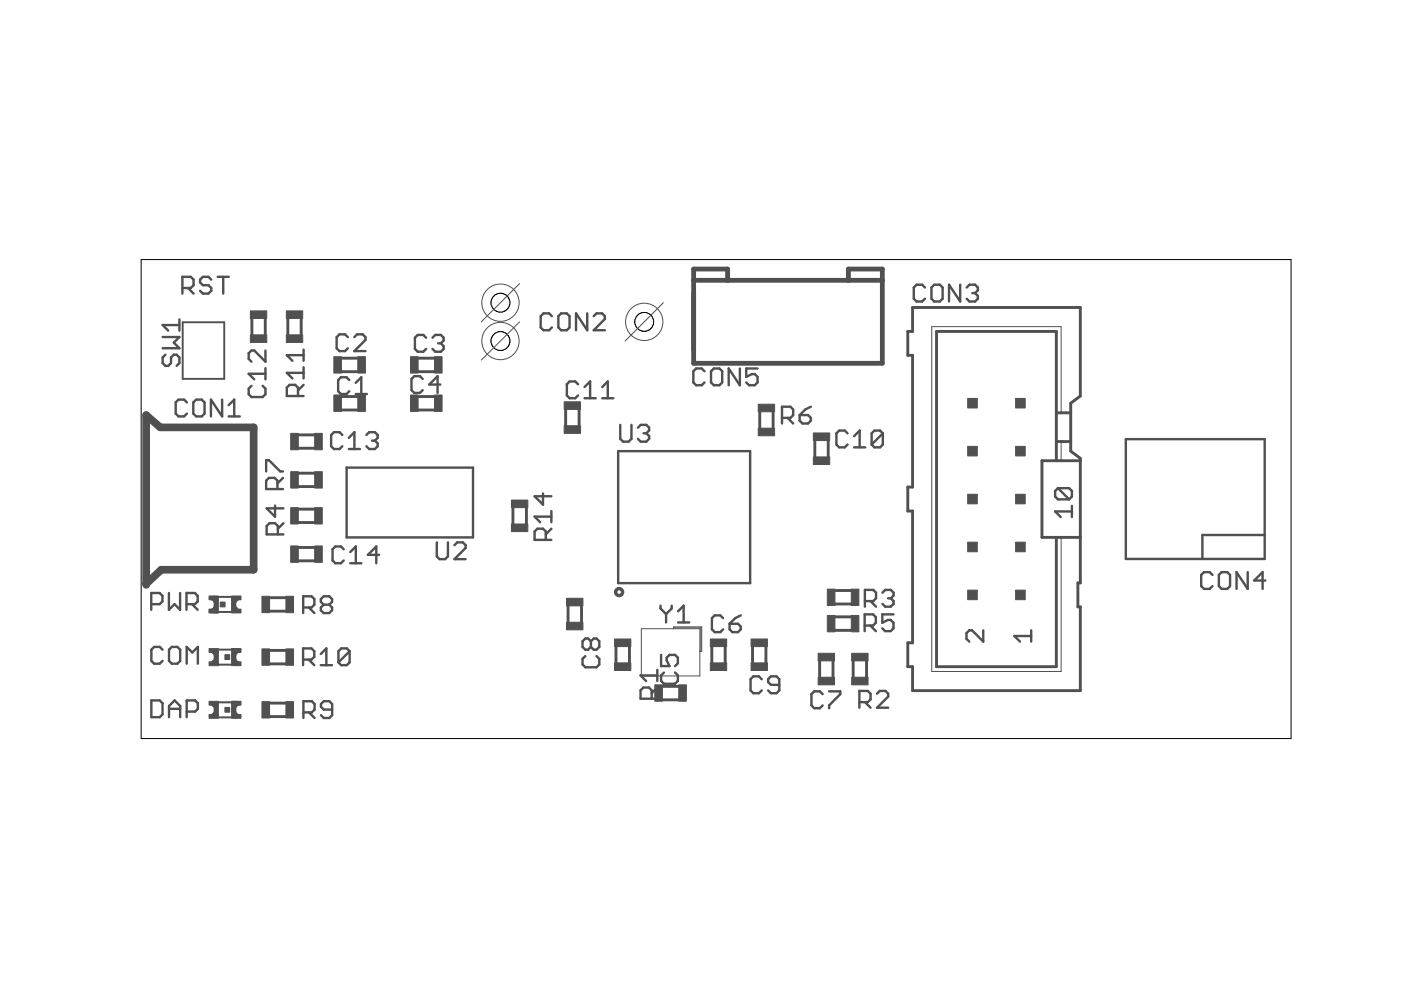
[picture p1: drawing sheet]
<svg xmlns="http://www.w3.org/2000/svg" width="297mm" height="210mm" viewBox="0 0 297 210" stroke-linecap="round" stroke-linejoin="round" font-family="sans-serif">
<g fill="none" stroke="#505050" stroke-width=".51">
<path d="M44.8 59.3l-.6-.6h-1.2l-.6 .6v.6l.6 .6h1.2l.6 .6v.6l-.6 .6h-1.2l-.6-.6M46.1 58.7h2.4M47.3 58.7v3.6M34.5 71.5h3.5l-1.1 1.1 1.1 1.2h-3.5M35.1 75.2l-.6 .6v1.2l.6 .6h.6l.6-.6v-1.2l.6-.6h.5l.6 .6v1.2l-.6 .6M38 67.7v2.4M38 68.9h-3.5l1.2 1.2M38.7 61.1h1.7l.6-.6v-1.2l-.6-.6h-1.7v3.6M39.9 61.1l1.1 1.2M56.3 74.3v2.4l-2.4-2.4h-.6l-.6 .6v1.2l.6 .6M56.3 78.1v2.3M56.3 79.2h-3.6l1.2 1.2"/>
<path d="M64.4 74.1v2.4M64.4 77.9v2.3M64.4 79.1h-3.6l1.2 1.1M64.4 75.3h-3.6l1.2 1.2M73.7 71.5l-.5-.6h-1.2l-.6 .6v2.4l.6 .5h1.2l.5-.5M75.1 71.5l.6-.6h1.2l.6 .6v.6l-2.4 2.3h2.4M90.3 71.6l-.6-.6h-1.1l-.6 .6v2.4l.6 .6h1.1l.6-.6M91.7 71.6l.6-.6h1.2l.6 .6v.6l-.6 .6M92.9 72.8h.6M93.5 72.8l.6 .6v.6l-.6 .6h-1.2l-.6-.6M117 67l-.6-.6h-1.2l-.6 .6v2.4l.6 .6h1.2l.6-.6M119 66.4h1.2l.6 .6v2.4l-.6 .6h-1.2l-.6-.6v-2.4z"/>
<path d="M124.5 66.4v3.6l-2.4-3.6v3.6M125.9 67l.6-.6h1.2l.5 .6v.6l-2.3 2.4h2.3M149.4 78.7l-.6-.6h-1.2l-.6 .6v2.4l.6 .6h1.2l.6-.6M150.7 78.7l.6-.6h1.2l.6 .6v2.4l-.6 .6h-1.2l-.6-.6zM156.9 78.1v3.6l-2.4-3.6v3.6M160.6 78.1h-2.4v1.8l1.2-.6h.6l.6 .6v1.2l-.6 .6h-1.2l-.6-.6M187.1 64.2v8M196.1 61l-.6-.6h-1.2l-.6 .6v2.3l.6 .6h1.2l.6-.6M197.5 61l.6-.6h1.2l.6 .6v2.3l-.6 .6h-1.2l-.6-.6zM203.6 60.4v3.5l-2.4-3.5v3.5M205 61l.5-.6h1.2l.6 .6v.6l-.6 .5M206.1 62.1h.6"/>
<path d="M206.7 62.1l.6 .6v.6l-.6 .6h-1.2l-.5-.6M39.6 85.3l-.6-.6h-1.2l-.5 .6v2.4l.5 .6h1.2l.6-.6M41 85.3l.6-.6h1.2l.6 .6v2.4l-.6 .6h-1.2l-.6-.6zM47.1 84.7v3.6l-2.4-3.6v3.6M48.5 88.3h2.3M48.5 85.9l1.2-1.2v3.6M53.3 81.8l-.6 .6v1.2l.6 .6h2.4l.6-.6v-1.2l-.6-.6M56.4 99.9v-2.3h.6l2.4 2.3h.6M63.2 84v-1.8l-.6-.6h-1.2l-.6 .6v1.8h3.6M64.4 81.6l-1.2 1.2M72.6 92.2l-.6-.6h-1.2l-.6 .6v2.4l.6 .6h1.2l.6-.6M73.5 99.1h26.8v14.8h-26.8z"/>
<path d="M74 95.2h2.3M74 92.8l1.1-1.2v3.6M74.1 80.6l-.6-.6h-1.2l-.6 .6v2.4l.6 .5h1.2l.6-.5M75.4 83.5h2.4M75.4 81.2l1.2-1.2v3.5M77.7 92.2l.6-.6h1.2l.6 .6v.6l-.6 .6M78.9 93.4h.6M79.5 93.4l.6 .6v.6l-.6 .6h-1.2l-.6-.6M89.6 80.3l-.6-.5h-1.2l-.6 .5v2.4l.6 .6h1.2l.6-.6M93.4 81.5h-2.4l1.8-1.7v3.5M122.6 81.5l-.6-.6h-1.2l-.6 .6v2.3l.6 .6h1.2l.6-.6M123.9 84.4h2.4"/>
<path d="M123.9 82.1l1.2-1.2v3.5M127.7 84.4h2.3M127.7 82.1l1.2-1.2v3.5M131.1 95.7h27.9v27.9h-27.9zM131.5 90.1v2.9l.6 .6h1.2l.6-.6v-2.9M135.3 90.7l.5-.6h1.2l.6 .6v.6l-.6 .6M136.4 91.9h.6M137 91.9l.6 .6v.5l-.6 .6h-1.2l-.5-.6M165.8 88.6h1.8l.6-.6v-1.2l-.6-.6h-1.8v3.6M167 88.6l1.2 1.2M169.5 88h1.8l.6 .6v.6l-.6 .6h-1.2l-.6-.6zM171.9 86.2l-1.2 .6-1.2 1.2"/>
<path d="M179.7 91.9l-.6-.6h-1.2l-.6 .6v2.4l.6 .5h1.2l.6-.5M181.1 94.8h2.4M181.1 92.5l1.2-1.2v3.5M187.2 91.9l-.6-.6h-1.2l-.6 .6v2.4M187.2 91.9v2.4l-.6 .5h-1.2l-.6-.5M187.2 91.9l-2.4 2.4M238.7 93.1h29.4v25.4h-29.4zM58.3 107.2v2.4l-1.8-1.8h3.6M58.8 103.7v-1.8l-.6-.6h-1.2l-.6 .6v1.8h3.6M58.9 113.3v-1.8l-.6-.6h-1.2l-.6 .6v1.8h3.6M60 101.3l-1.2 1.2M60.1 110.9l-1.2 1.2"/>
<path d="M72.9 116.5l-.6-.6h-1.2l-.6 .6v2.3l.6 .6h1.2l.6-.6M74.3 119.4h2.3M74.3 117.1l1.1-1.2v3.5M80.4 117.6h-2.4l1.8-1.7v3.5M92.6 115v3l.6 .6h1.2l.6-.6v-3M96.4 115.6l.5-.6h1.2l.6 .6v.6l-2.3 2.4h2.3M115.1 104.6v2.4l-1.8-1.8h3.6M115.7 114.5v-1.8l-.6-.6h-1.2l-.6 .6v1.8h3.6M116.9 112.1l-1.2 1.2M116.9 109.5h-3.6l1.2 1.2M116.9 108.4v2.3M224.3 103.5h2.4l.6 .6v1.2l-.6 .6"/>
<path d="M224.3 103.5l-.6 .6v1.2l.6 .6h2.4M224.3 103.5l2.4 2.4M227.3 108.4h-3.6l1.2 1.2M227.3 107.3v2.3M268.1 113.4h-13.2v5.1M32.1 128.1h1.7l.6-.6v-1.2l-.6-.6h-1.7v3.6M34.5 137.8l-.6-.6h-1.2l-.6 .6v2.3l.6 .6h1.2l.6-.6M35.8 125.7v3.6l1.2-1.2 1.2 1.2v-3.6M36.4 137.2h1.2l.6 .6v2.3l-.6 .6h-1.2l-.6-.6v-2.3zM39.5 128.1h1.8l.6-.6v-1.2l-.6-.6h-1.8v3.6M40.7 128.1l1.2 1.2M64.3 139.8h1.7l.6-.5v-1.2l-.6-.6h-1.7v3.5"/>
<path d="M64.3 128.8h1.8l.6-.6v-1.2l-.6-.6h-1.8v3.6M65.4 139.8l1.2 1.2M65.5 128.8l1.2 1.2M68 138.7l1.2-1.2v3.5M68.6 128.2l-.6-.6v-.6l.6-.6h1.2l.6 .6v.6l-.6 .6M68.6 128.2l-.6 .6v.6l.6 .6h1.2l.6-.6v-.6l-.6-.6M68.6 128.2h1.2M74.1 138.1l-.6-.6h-1.2l-.5 .6v2.3M74.1 138.1v2.3l-.6 .6h-1.2l-.5-.6M74.1 138.1l-2.3 2.3M124.1 139.1l-.6 .6v1.2l.6 .6h2.4l.6-.6v-1.2l-.6-.6M125.3 136l-.6-.6h-.6l-.6 .6v1.2l.6 .6h.6l.6-.6"/>
<path d="M125.3 136l.6-.6h.6l.6 .6v1.2l-.6 .6h-.6l-.6-.6M125.3 136v1.2M140 128.4v.6l1.2 1.2M140.2 138.9v2.3h1.7l-.5-1.2v-.6l.5-.5h1.2l.6 .5v1.2l-.6 .6M141.2 130.2v1.8M142.4 128.4v.6l-1.2 1.2M143.8 129.6l1.1-1.2v3.6M143.8 132h2.3M153.3 131.1l-.6-.6h-1.2l-.6 .6v2.3l.6 .6h1.2l.6-.6M154.7 132.2h1.8l.6 .6v.6l-.6 .6h-1.2l-.6-.6zM157.1 130.5l-1.2 .6-1.2 1.1M183.3 132.6h1.8l.6-.6v-1.1l-.6-.6h-1.8v3.5"/>
<path d="M183.4 127.4h1.7l.6-.5v-1.2l-.6-.6h-1.7v3.5M184.5 132.6l1.2 1.2M184.6 127.4l1.1 1.2M187.1 125.7l.6-.6h1.2l.6 .6v.6l-.6 .6M188.3 126.9h.6M188.9 126.9l.6 .5v.6l-.6 .6h-1.2l-.6-.6M189.4 130.3h-2.3v1.7l1.2-.6h.5l.6 .6v1.2l-.6 .6h-1.1l-.6-.6M208.5 133.6v2.4l-2.4-2.4h-.6l-.6 .6v1.2l.6 .6M218.6 134.9h-3.5l1.2 1.1M218.6 133.6v2.4M257.1 121.9l-.6-.6h-1.2l-.6 .6v2.4l.6 .6h1.2l.6-.6M259 121.3h1.2l.6 .6v2.4l-.6 .6h-1.2l-.6-.6v-2.4z"/>
<path d="M264.5 121.3v3.6l-2.3-3.6v3.6M268.3 123.1h-2.4l1.8-1.8v3.6M32.1 148.5h1.8l.6 .6v2.4l-.6 .6h-1.8zM35.8 152.1v-2.4l1.2-1.2 1.2 1.2v2.4M35.8 150.3h2.4M39.6 140.7v-3.5l1.2 1.1 1.2-1.1v3.5M39.6 150.9h1.8l.6-.6v-1.2l-.6-.6h-1.8v3.6M64.3 151h1.8l.6-.5v-1.2l-.6-.6h-1.8v3.5M65.5 151l1.2 1.2M68 141h2.4M70.4 150.5h-1.8l-.5-.6v-.6l.5-.6h1.2l.6 .6v2.3l-.6 .6h-1.2l-.5-.6M138.2 148.1v-1.7l-.6-.6h-1.2l-.6 .6v1.7h3.6"/>
<path d="M139.4 145.8l-1.2 1.2M139.4 143.2h-3.6l1.2 1.2M139.4 142v2.4M140.8 142.6l-.6 .6v1.2l.6 .6h2.3l.6-.6v-1.2l-.6-.6M161.5 144l-.6-.6h-1.2l-.6 .6v2.4l.6 .6h1.2l.6-.6M165.2 145.2h-1.8l-.5-.6v-.6l.5-.6h1.2l.6 .6v2.4l-.6 .6h-1.2l-.5-.6M174.4 147.2l-.6-.6h-1.2l-.6 .6v2.4l.6 .6h1.2l.6-.6M175.8 146.6h2.4v.6l-2.4 2.4v.6M182.2 148.9h1.8l.6-.6v-1.2l-.6-.6h-1.8v3.6M183.4 148.9l1.2 1.2M185.9 147.1l.6-.6h1.2l.6 .6v.6l-2.4 2.4h2.4"/>
</g>
<g fill="#505050" stroke="#505050" stroke-width=".21">
<path d="M130.5 124.9a1 1 0 0 1 1.6 .1 1 1 0 0 1-.5 1.5 1 1 0 0 1-1.3-1h.5a.49 .49 0 0 1 .6-.5 .49 .49 0 0 1 .2 .8 .49 .49 0 0 1-.8-.1v-.2h-.5z" fill-rule="evenodd"/>
<path d="M44.9 129.3a.4 .4 0 0 1 .6 0 .4 .4 0 0 1-.1 .6 .4 .4 0 0 1-.6-.3l.4-.3 .2 .3-.3 .1-.3-.1z" fill-rule="evenodd"/>
<path d="M50 148.8a.4 .4 0 0 1 .6 .2 .4 .4 0 0 1-.3 .5 .4 .4 0 0 1-.5-.4h.2a.19 .19 0 0 1 .3-.2 .19 .19 0 0 1 .1 .3 .19 .19 0 0 1-.3 .1l-.3-.2z" fill-rule="evenodd"/>
<path d="M50 137.6a.4 .4 0 0 1 .6 .2 .4 .4 0 0 1-.3 .5 .4 .4 0 0 1-.5-.4h.2a.19 .19 0 0 1 .3-.2 .19 .19 0 0 1 .1 .3 .19 .19 0 0 1-.3 .1l-.3-.2z" fill-rule="evenodd"/>
</g>
<g fill="#505050" stroke="#505050" stroke-width=".21">
<path d="M46.7 127.7h1v1h-1z"/>
<path d="M47.7 150h1v1h-1z"/>
<path d="M47.7 138.8h1v1h-1z"/>
<path d="M70.8 83.8h1.6v3.4h-1.6z"/>
<path d="M75.9 83.8h1.6v3.4h-1.6z"/>
<path d="M70.8 75.6h1.6v3.5h-1.6z"/>
<path d="M75.9 75.6h1.6v3.5h-1.6z"/>
<path d="M92.1 75.6h1.6v3.5h-1.6z"/>
<path d="M87 75.6h1.6v3.5h-1.6z"/>
<path d="M92.1 83.8h1.6v3.4h-1.6z"/>
<path d="M87 83.8h1.6v3.4h-1.6z"/>
<path d="M143.9 145.2h1.6v3.5h-1.6z"/>
<path d="M138.8 145.2h1.6v3.5h-1.6z"/>
<path d="M150.6 140.5h3.5v1.7h-3.5z"/>
<path d="M150.6 135.5h3.5v1.6h-3.5z"/>
<path d="M173.5 143.6h3.4v1.6h-3.4z"/>
<path d="M173.5 138.5h3.4v1.6h-3.4z"/>
<path d="M130.3 135.5h3.5v1.6h-3.5z"/>
<path d="M130.3 140.5h3.5v1.7h-3.5z"/>
<path d="M108.4 111.1h3.5v1.6h-3.5z"/>
<path d="M108.4 106h3.5v1.6h-3.5z"/>
<path d="M180.6 138.5h3.4v1.6h-3.4z"/>
<path d="M180.6 143.6h3.4v1.6h-3.4z"/>
<path d="M175.4 124.9h1.6v3.5h-1.6z"/>
<path d="M180.5 124.9h1.6v3.5h-1.6z"/>
<path d="M180.5 130.5h1.6v3.5h-1.6z"/>
<path d="M175.4 130.5h1.6v3.5h-1.6z"/>
<path d="M160.8 85.7h3.4v1.6h-3.4z"/>
<path d="M160.8 90.8h3.4v1.6h-3.4z"/>
<path d="M61.6 107.6h1.6v3.5h-1.6z"/>
<path d="M66.7 107.6h1.6v3.5h-1.6z"/>
<path d="M61.6 100h1.6v3.5h-1.6z"/>
<path d="M66.7 100h1.6v3.5h-1.6z"/>
<path d="M120.1 131.9h3.5v1.6h-3.5z"/>
<path d="M120.1 126.9h3.5v1.6h-3.5z"/>
<path d="M159.2 140.5h3.5v1.7h-3.5z"/>
<path d="M159.2 135.5h3.5v1.6h-3.5z"/>
<path d="M172.4 91.8h3.5v1.6h-3.5z"/>
<path d="M172.4 96.9h3.5v1.6h-3.5z"/>
<path d="M119.6 85.2h3.5v1.6h-3.5z"/>
<path d="M119.6 90.3h3.5v1.6h-3.5z"/>
<path d="M60.6 126.4h1.6v3.5h-1.6z"/>
<path d="M55.5 126.4h1.6v3.5h-1.6z"/>
<path d="M60.6 148.8h1.6v3.4h-1.6z"/>
<path d="M55.5 148.8h1.6v3.4h-1.6z"/>
<path d="M60.6 137.6h1.6v3.5h-1.6z"/>
<path d="M55.5 137.6h1.6v3.5h-1.6z"/>
<path d="M44.3 129.2h.6v.8h-.6z"/>
<path d="M45.3 129.1h.2v.2h-.2z"/>
<path d="M44.8 129.8h1.5v.2h-1.5z"/>
<path d="M44.3 126.4h1.2v.8h-1.2z"/>
<path d="M45.4 126.4h.9v3.6h-.9z"/>
<path d="M49.1 129.2h2v.8h-2z"/>
<path d="M49.1 126.4h2v.8h-2z"/>
<path d="M49.1 127.1h.9v2.2h-.9z"/>
<path d="M49.9 128.9h.4v.3h-.4z"/>
<path d="M49.9 127.1h.4v.3h-.4z"/>
<path d="M50.5 148.7h.6v.8h-.6z"/>
<path d="M49.9 149.4h.2v.2h-.2z"/>
<path d="M49.1 148.7h1.5v.2h-1.5z"/>
<path d="M49.9 151.5h1.2v.8h-1.2z"/>
<path d="M49.1 148.7h.9v3.6h-.9z"/>
<path d="M44.3 148.7h2v.8h-2z"/>
<path d="M44.3 151.5h2v.8h-2z"/>
<path d="M45.4 149.4h.9v2.2h-.9z"/>
<path d="M45.1 149.4h.4v.4h-.4z"/>
<path d="M45.1 151.2h.4v.4h-.4z"/>
<path d="M50.5 137.5h.6v.8h-.6z"/>
<path d="M49.9 138.2h.2v.2h-.2z"/>
<path d="M49.1 137.5h1.5v.2h-1.5z"/>
<path d="M49.9 140.3h1.2v.8h-1.2z"/>
<path d="M49.1 137.5h.9v3.6h-.9z"/>
<path d="M44.3 137.5h2v.8h-2z"/>
<path d="M44.3 140.3h2v.8h-2z"/>
<path d="M45.4 138.2h.9v2.2h-.9z"/>
<path d="M45.1 138.2h.4v.4h-.4z"/>
<path d="M45.1 140h.4v.4h-.4z"/>
<path d="M60.7 65.9h3.5v1.6h-3.5z"/>
<path d="M60.7 71h3.5v1.6h-3.5z"/>
<path d="M53.1 71h3.5v1.6h-3.5z"/>
<path d="M53.1 65.9h3.5v1.6h-3.5z"/>
<path d="M61.6 91.9h1.6v3.5h-1.6z"/>
<path d="M66.7 91.9h1.6v3.5h-1.6z"/>
<path d="M61.6 115.8h1.6v3.4h-1.6z"/>
<path d="M66.7 115.8h1.6v3.4h-1.6z"/>
<path d="M205.2 115h2v2h-2z"/>
<path d="M205.2 125.1h2v2h-2z"/>
<path d="M205.2 104.8h2v2h-2z"/>
<path d="M205.2 84.5h2v2h-2z"/>
<path d="M205.2 94.6h2v2.1h-2z"/>
<path d="M215.3 115h2.1v2h-2.1z"/>
<path d="M215.3 125.1h2.1v2h-2.1z"/>
<path d="M215.3 104.8h2.1v2h-2.1z"/>
<path d="M215.3 84.5h2.1v2h-2.1z"/>
<path d="M215.3 94.6h2.1v2.1h-2.1z"/>
</g>
<path d="M38.7 68.3h8.8v12h-8.8z" fill="none" stroke="#505050" stroke-width=".4"/>
<path d="M225 87.5v-18.2h-27.5v73.1h27.5v-28.5M225 93.6v4.1M44.4 138.2a1.09 1.09 0 0 1 1.1 1.1 1.09 1.09 0 0 1-1.1 1.1M51 127.1a1.1 1.1 0 0 0-1.1 1.1 1.1 1.1 0 0 0 1.1 1.1M136 133.3h12.4v10h-12.4zM142.8 133.3v-.4h6v5.2h-.4M143 133.1h5.6v5M44.4 149.4a1.1 1.1 0 0 1 1.1 1.1 1.1 1.1 0 0 1-1.1 1.1" fill="none" stroke="#505050" stroke-width=".21"/>
<path d="M147.1 59.4h40M154.3 59.4v-2.4h-7.2v20h40v-20h-7.2v2.4" fill="none" stroke="#505050" stroke-width="1"/>
<g fill="none" stroke="#505050" stroke-width=".61">
<path d="M53.4 67.5v3.5M56.2 67.5v3.5M61 67.5v3.5M63.9 67.5v3.5M72.4 75.9h3.4M72.4 78.8h3.4M88.6 75.9h3.5M88.6 78.8h3.5M193.5 65.2h35.5v18.8l-2 1.5v10.2l2 1.5v26.4h-.5v5.1h.5v17.7h-35.5v-5h-1v-5.1h1v-27.9h-1v-5.1h1v-28h-1v-5h1zM63.2 92.2h3.5M63.2 95h3.5M72.4 84.1h3.4"/>
<path d="M72.4 86.9h3.4M88.6 84.1h3.5M88.6 86.9h3.5M119.9 86.8v3.5M122.8 86.8v3.5M161.1 87.3v3.5M163.9 87.3v3.5M172.8 93.4v3.5M175.6 93.4v3.5M224 97.7v-27.4h-25.4v71.1h25.4v-27.5M224 93.6h3M224 87.5h3"/>
<path d="M229 97.7h-8.1v16.2h8.1M63.2 107.9h3.5M63.2 110.8h3.5M63.2 100.3h3.5M63.2 103.2h3.5M63.2 116.1h3.5M63.2 118.9h3.5M108.8 107.6v3.5M111.6 107.6v3.5M57.1 129.6h3.5M57.1 126.7h3.5M57.1 137.9h3.5"/>
<path d="M120.4 128.5v3.4M123.3 128.5v3.4M130.6 137.1v3.4M133.5 137.1v3.4M150.9 137.1v3.4M153.8 137.1v3.4M159.6 137.1v3.4M162.4 137.1v3.4M177 125.2h3.5M177 128.1h3.5M177 133.6h3.5M177 130.8h3.5"/>
<path d="M57.1 151.9h3.5M57.1 149.1h3.5M57.1 140.8h3.5M140.5 148.4h3.4M140.5 145.5h3.4M173.8 140.1v3.5M176.6 140.1v3.5M180.9 140.1v3.5M183.7 140.1v3.5"/>
</g>
<path d="M31 123.8l3.2-3h19.6v-30.2h-19.8l-3-2.6v36" fill="none" stroke="#505050" stroke-width="1.6"/>
<path d="M44.5 127a1.2 1.2 0 0 1 1.1 1.2 1.2 1.2 0 0 1-1.1 1.1M46.2 129.8h2.9M46.3 126.6h2.8M46.3 137.7h2.9M50.9 138.1a1.2 1.2 0 0 0-1.1 1.2 1.2 1.2 0 0 0 1.1 1.2M46.3 148.9h2.9M46.3 152.1h2.8M46.3 140.9h2.8M50.9 149.3a1.2 1.2 0 0 0-1.1 1.2 1.2 1.2 0 0 0 1.1 1.2" fill="none" stroke="#505050" stroke-width=".42"/>
<g fill="none" stroke="#000" stroke-width=".21">
<path d="M29.9 55h243.8v101.6h-243.8z"/>
<circle cx="136.6" cy="68.2" r="1.99"/>
</g>
<circle cx="136.6" cy="68.2" r="1.99" fill="#fff" stroke="#000" stroke-width=".21"/>
<circle cx="106.1" cy="72.3" r="1.99" fill="none" stroke="#000" stroke-width=".21"/>
<circle cx="106.1" cy="72.3" r="1.99" fill="#fff" stroke="#000" stroke-width=".21"/>
<circle cx="106.1" cy="64.2" r="1.99" fill="none" stroke="#000" stroke-width=".21"/>
<circle cx="106.1" cy="64.2" r="1.99" fill="#fff" stroke="#000" stroke-width=".21"/>
<g fill="none" stroke="#505050" stroke-width=".21">
<path d="M110.2 68.2l-8.2 8.1M110.2 60.1l-8.2 8.1M140.7 64.2l-8.2 8.1"/>
<circle cx="106.1" cy="72.3" r="4"/>
<circle cx="106.1" cy="64.2" r="4"/>
<circle cx="136.6" cy="68.2" r="4"/>
</g>
</svg>
